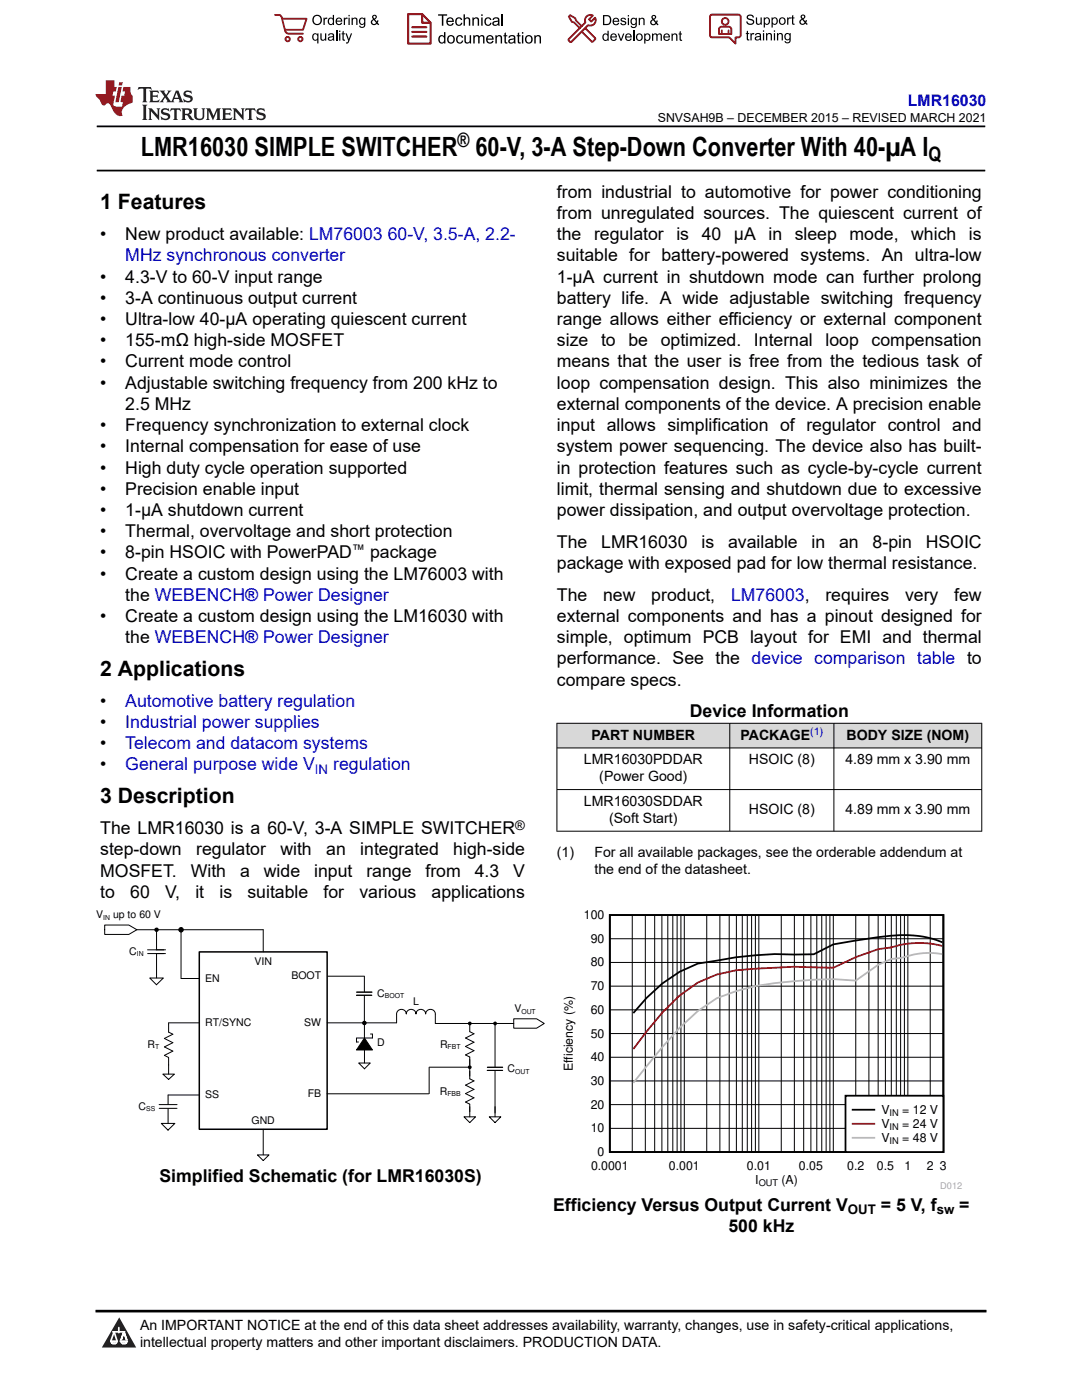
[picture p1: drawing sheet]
<svg xmlns="http://www.w3.org/2000/svg" width="216mm" height="279mm" viewBox="0 0 216 279" stroke-linecap="round" stroke-linejoin="round" font-family="sans-serif">
<defs><g id="words">
<text font-size="5.3" x="28.1" y="31.2">LMR16030 SIMPLE SWITCHER 60-V, 3-A Step-Down Converter With 40-µA I</text>
<g font-size="4.2">
<text x="20" y="41.8">1 Features</text>
<text x="20" y="134.9">2 Applications</text>
<text x="20" y="160.3">3 Description</text>
</g>
<g font-size="4">
<text x="91.3" y="29.4">®</text>
<text x="185.3" y="32.2">Q</text>
</g>
<g font-size="3.5">
<text x="111.1" y="39.5">from industrial to automotive for power conditioning</text>
<text x="20" y="47.9">•</text>
<text x="25" y="47.9">New product available: LM76003 60-V, 3.5-A, 2.2-</text>
<text x="111.1" y="43.7">from unregulated sources. The quiescent current of</text>
<text x="111.1" y="47.9">the</text>
<text x="118.5" y="47.9">regulator is</text>
<text x="140" y="47.9">40</text>
<text x="146.4" y="47.9">µA</text>
<text x="153.3" y="47.9">in</text>
<text x="158.6" y="47.9">sleep</text>
<text x="169.5" y="47.9">mode,</text>
<text x="181.8" y="47.9">which</text>
<text x="193.3" y="47.9">is</text>
<text x="111.1" y="52.2">suitable for battery-powered systems. An ultra-low</text>
<text x="20" y="56.4">•</text>
<text x="25" y="56.4">4.3-V to 60-V input range</text>
<text x="111.1" y="56.4">1-μA current in shutdown mode can further prolong</text>
<text x="20" y="60.6">•</text>
<text x="20" y="64.9">•</text>
<text x="25" y="60.6">3-A continuous output current</text>
<text x="25" y="64.9">Ultra-low 40-µA operating quiescent current</text>
<text x="111.1" y="64.9">range allows either efficiency or external component</text>
<text x="111.1" y="60.6">battery life. A wide adjustable switching frequency</text>
<text x="20" y="69.1">•</text>
<text x="25" y="69.1">155-mΩ high-side MOSFET</text>
<text x="111.1" y="69.1">size</text>
<text x="119.9" y="69.1">to</text>
<text x="125.4" y="69.1">be</text>
<text x="131.8" y="69.1">optimized.</text>
<text x="150.4" y="69.1">Internal</text>
<text x="164.7" y="69.1">loop</text>
<text x="173.9" y="69.1">compensation</text>
<text x="20" y="73.3">•</text>
<text x="20" y="77.6">•</text>
<text x="25" y="73.3">Current mode control</text>
<text x="25" y="77.6">Adjustable switching frequency from 200 kHz to</text>
<text x="111.1" y="73.3">means that the user is free from the tedious task of</text>
<text x="111.1" y="77.6">loop compensation design. This also minimizes the</text>
<text x="25" y="81.8">2.5 MHz</text>
<text x="111.1" y="81.8">external components of the device. A precision enable</text>
<text x="20" y="86">•</text>
<text x="25" y="86">Frequency synchronization to external clock</text>
<text x="111.1" y="86">input allows simplification of regulator control and</text>
<text x="20" y="90.3">•</text>
<text x="20" y="94.5">•</text>
<text x="25" y="90.3">Internal compensation for ease of use</text>
<text x="25" y="94.5">High duty cycle operation supported</text>
<text x="111.1" y="90.3">system power sequencing. The device also has built-</text>
<text x="111.1" y="94.5">in protection features such as cycle-by-cycle current</text>
<text x="20" y="98.7">•</text>
<text x="25" y="98.7">Precision enable input</text>
<text x="111.1" y="98.7">limit, thermal sensing and shutdown due to excessive</text>
<text x="20" y="103">•</text>
<text x="20" y="107.2">•</text>
<text x="25" y="103">1-µA shutdown current</text>
<text x="25" y="107.2">Thermal, overvoltage and short protection</text>
<text x="111.1" y="103">power dissipation, and output overvoltage protection.</text>
<text x="20" y="111.4">•</text>
<text x="25" y="111.4">8-pin HSOIC with PowerPAD</text>
<text x="73.8" y="111.4">package</text>
<text x="111.1" y="113.6">package with exposed pad for low thermal resistance.</text>
<text x="111.1" y="109.3">The</text>
<text x="120" y="109.3">LMR16030</text>
<text x="140" y="109.3">is</text>
<text x="145.3" y="109.3">available</text>
<text x="161.9" y="109.3">in</text>
<text x="167.4" y="109.3">an</text>
<text x="174.1" y="109.3">8-pin</text>
<text x="184.7" y="109.3">HSOIC</text>
<text x="20" y="115.7">•</text>
<text x="25" y="115.7">Create a custom design using the LM76003 with</text>
<text x="25" y="119.9">the WEBENCH® Power Designer</text>
<text x="111.1" y="119.9">The</text>
<text x="120.3" y="119.9">new</text>
<text x="130" y="119.9">product,</text>
<text x="164.7" y="119.9">requires</text>
<text x="180.6" y="119.9">very</text>
<text x="190.4" y="119.9">few</text>
<text x="20" y="124.1">•</text>
<text x="25" y="124.1">Create a custom design using the LM16030 with</text>
<text x="111.1" y="124.1">external components and has a pinout designed for</text>
<text x="25" y="128.4">the WEBENCH® Power Designer</text>
<text x="111.1" y="128.4">simple, optimum PCB layout for EMI and thermal</text>
<text x="111.1" y="132.6">performance. See the device comparison table to</text>
<text x="111.1" y="136.8">compare specs.</text>
<text x="20" y="141.1">•</text>
<text x="137.6" y="143.2">Device Information</text>
<text x="20" y="145.3">•</text>
<text x="20" y="149.5">•</text>
<text x="20" y="153.8">•</text>
<text x="20" y="166.5">The LMR16030 is a 60-V, 3-A SIMPLE SWITCHER</text>
<text x="20" y="170.7">step-down</text>
<text x="39.2" y="170.7">regulator</text>
<text x="55.9" y="170.7">with</text>
<text x="65.1" y="170.7">an</text>
<text x="71.9" y="170.7">integrated</text>
<text x="90.5" y="170.7">high-side</text>
<text x="20" y="174.9">MOSFET.</text>
<text x="20" y="179.2">to</text>
<text x="26" y="179.2">60</text>
<text x="32.9" y="179.2">V,</text>
<text x="38.1" y="174.9">With</text>
<text x="39" y="179.2">it</text>
<text x="43.8" y="179.2">is</text>
<text x="47.9" y="174.9">a</text>
<text x="49.4" y="179.2">suitable</text>
<text x="52.6" y="174.9">wide</text>
<text x="62.7" y="174.9">input</text>
<text x="64.6" y="179.2">for</text>
<text x="71.7" y="179.2">various</text>
<text x="73.1" y="174.9">range</text>
<text x="84.9" y="174.9">from</text>
<text x="86.1" y="179.2">applications</text>
<text x="94.7" y="174.9">4.3</text>
<text x="102.4" y="174.9">V</text>
<text x="31.8" y="235.9">Simplified Schematic (for LMR16030S)</text>
<text x="110.4" y="241.7">Efficiency Versus Output Current V</text>
<text x="145.4" y="245.9">500 kHz</text>
<text x="175.8" y="241.7">= 5 V, f</text>
<text x="191.4" y="241.7">=</text>
</g>
<g font-size="3.5" fill="#00f">
<text x="25" y="52.2">MHz synchronous converter</text>
<text x="145.9" y="119.9">LM76003,</text>
<text x="25" y="141.1">Automotive battery regulation</text>
<text x="25" y="145.3">Industrial power supplies</text>
<text x="25" y="149.5">Telecom and datacom systems</text>
<text x="25" y="153.8">General purpose wide V</text>
<text x="66.5" y="153.8">regulation</text>
</g>
<text font-size="3.2" fill="#00f" x="181.1" y="21.1">LMR16030</text>
<g font-size="2.8">
<text x="118.1" y="147.6">PART NUMBER</text>
<text x="147.8" y="147.6">PACKAGE</text>
<text x="168.9" y="147.6">BODY SIZE (NOM)</text>
<text x="116.5" y="152.5">LMR16030PDDAR</text>
<text x="119.6" y="155.9">(Power Good)</text>
<text x="149.4" y="152.5">HSOIC (8)</text>
<text x="168.7" y="152.5">4.89 mm x 3.90 mm</text>
<text x="116.5" y="160.9">LMR16030SDDAR</text>
<text x="121.5" y="164.2">(Soft Start)</text>
<text x="149.4" y="162.5">HSOIC (8)</text>
<text x="168.7" y="162.5">4.89 mm x 3.90 mm</text>
<text x="111.1" y="171">(1)</text>
<text x="118.6" y="171">For all available packages, see the orderable addendum at</text>
<text x="118.6" y="174.4">the end of the datasheet.</text>
<text x="27.9" y="265.5">An IMPORTANT NOTICE at the end of this data sheet addresses availability, warranty, changes, use in safety-critical applications,</text>
<text x="27.9" y="268.9">intellectual property matters and other important disclaimers. PRODUCTION DATA.</text>
</g>
<g font-size="2.6">
<text x="70.2" y="110.6">™</text>
<text x="102.8" y="165.6">®</text>
<text x="169.2" y="242.4">OUT</text>
<text x="186.9" y="242.4">sw</text>
</g>
<text font-size="2.6" fill="#00f" x="62.8" y="154.5">IN</text>
<g font-size="2.5">
<text x="131.2" y="24.3">SNVSAH9B – DECEMBER 2015 – REVISED MARCH 2021</text>
<text x="116.5" y="183.4">100</text>
<text x="117.9" y="188.2">90</text>
<text x="117.9" y="197.6">70</text>
<text x="117.9" y="192.9">80</text>
<text x="117.9" y="202.3">60</text>
<text x="117.9" y="207.1">50</text>
<text x="114.3" y="213.8" transform="rotate(-90 114.3 213.8)">Efficiency (%)</text>
<text x="117.9" y="211.8">40</text>
<text x="117.9" y="221.3">20</text>
<text x="117.9" y="216.5">30</text>
<text x="117.9" y="226">10</text>
<text x="175.9" y="222.3">V</text>
<text x="175.9" y="225.1">V</text>
<text x="175.9" y="227.9">V</text>
<text x="180" y="222.3">= 12 V</text>
<text x="180" y="225.1">= 24 V</text>
<text x="180" y="227.9">= 48 V</text>
<text x="117.9" y="233.5">0.0001</text>
<text x="119.2" y="230.7">0</text>
<text x="133.5" y="233.5">0.001</text>
<text x="149" y="233.5">0.01</text>
<text x="159.4" y="233.5">0.05</text>
<text x="169.1" y="233.5">0.2</text>
<text x="175" y="233.5">0.5</text>
<text x="180.5" y="233.5">1</text>
<text x="184.9" y="233.5">2 3</text>
<text x="150.7" y="236.3">I</text>
<text x="155.9" y="236.3">(A)</text>
</g>
<text font-size="2.1" fill="#00f" x="161.7" y="146.7">(1)</text>
<g font-size="2.1">
<text x="19.2" y="183.2">V</text>
<text x="22.6" y="183.2">up to 60 V</text>
<text x="25.8" y="190.6">C</text>
<text x="41" y="195.9">EN</text>
<text x="50.8" y="192.6">VIN</text>
<text x="58.1" y="195.5">BOOT</text>
<text x="75.3" y="199">C</text>
<text x="82.4" y="200.6">L</text>
<text x="102.6" y="202.1">V</text>
<text x="29.4" y="209.1">R</text>
<text x="41" y="204.8">RT/SYNC</text>
<text x="60.7" y="204.8">SW</text>
<text x="75.2" y="208.8">D</text>
<text x="87.8" y="209.1">R</text>
<text x="101.3" y="214">C</text>
<text x="27.7" y="221.4">C</text>
<text x="41" y="219.2">SS</text>
<text x="61.4" y="218.9">FB</text>
<text x="87.8" y="218.5">R</text>
<text x="50.2" y="224.3">GND</text>
</g>
<g font-size="1.8">
<text x="177.5" y="222.8">IN</text>
<text x="177.5" y="225.6">IN</text>
<text x="177.5" y="228.4">IN</text>
<text x="151.4" y="236.7">OUT</text>
</g>
<text font-size="1.8" fill="#a8a8a8" x="187.6" y="237.4">D012</text>
<g font-size="1.4">
<text x="20.6" y="183.5">IN</text>
<text x="27.3" y="190.9">IN</text>
<text x="76.8" y="199.3">BOOT</text>
<text x="104" y="202.3">OUT</text>
<text x="31" y="209.4">T</text>
<text x="89.3" y="209.3">FBT</text>
<text x="102.8" y="214.3">OUT</text>
<text x="29.2" y="221.7">SS</text>
<text x="89.3" y="218.7">FBB</text>
</g>
</g></defs>
<path d="M19.3 25.2h177.3M19.3 34h177.3" fill="none" stroke="#000" stroke-width=".35"/>
<g fill="#d8d8d8">
<path d="M111.1 144.3h84.8v5h-84.8z" fill-rule="evenodd"/>
<path d="M111.2 144.4h34.4v4.8h-34.4z" fill-rule="evenodd"/>
<path d="M145.7 144.4h20.6v4.8h-20.6z" fill-rule="evenodd"/>
<path d="M166.5 144.4h29.3v4.8h-29.3z" fill-rule="evenodd"/>
</g>
<g fill="none" stroke="#000" stroke-width=".2">
<path d="M111.1 144.3h84.9M111.1 149.3h84.9M111.1 157.6h84.9M111.1 144.3v21.6M145.6 144.3v21.6M166.4 144.3v21.6M195.9 144.3v21.6M111.1 165.9h84.9M20.9 184.6h4.8l1.6 .9-1.6 1h-4.8zM27.3 185.5h25.2v4.5M29.4 189.6h3.6M29.5 190.3h3.5"/>
<path d="M29.9 195.2h2.7l-1.4 1.3zM31.2 185.8v3.7M31.2 190.4v4.8M36.1 185.5v9.8M36.2 195.3h3.5M65.4 194.8h7.3M71.1 198.6h3.1M71.2 198h3M72.7 194.9v3M72.7 198.7v8.5M32.5 214.4h2.3l-1.2 1zM33.6 204.1h6.1"/>
<path d="M33.6 204.2v1.8M33.6 206l.9 .4-1.7 .8 1.7 .9-1.7 .8 1.7 .9-1.7 .8 .8 .4v3.4M39.8 218.5h-6.3v1.9M65.3 218.3h20.3M65.3 204.1h13.8v-1.7a.97 .97 0 0 1 1-1 .97 .97 0 0 1 1 1 .97 .97 0 0 1 .9-1 .97 .97 0 0 1 1 1 .97 .97 0 0 1 1-1 .97 .97 0 0 1 .9 1 .97 .97 0 0 1 1-1 .97 .97 0 0 1 1 1v1.8M71.1 207.2v.8h.4M71.6 212.1h2.3l-1.2 1.2zM72.7 207.2l1.6 2.3h-3.2zM72.7 209.6v2.5M73.9 206.4h.4M74.3 206.4v.8h-3.2M85.6 213h8"/>
<path d="M85.6 213.1v5.1M86.9 204.3h15.5M93.7 204.4v1.5l.9 .4-1.7 .9 1.7 .8-1.7 .8 1.7 .9-1.7 .8 .8 .5v4.3l.9 .4-1.7 .9 1.7 .8-1.7 .9 1.7 .8-1.7 .8 .8 .5v2.5M97.2 213.6h3.1M97.2 213h3.1M98.8 204.6v8.3M98.8 213.8v9.1M102.5 203.3h4.6l1.5 1-1.5 .9h-4.6zM31.7 220.4h3.6M31.8 221.2h3.5M32.2 224.2h2.7l-1.4 1.3zM33.5 221.2v3"/>
<path d="M51.4 230.5h2.3l-1.2 1.1zM52.5 225.4v5.1M92.6 222.9h2.3l-1.2 1.1zM97.6 222.9h2.3l-1.1 1.1z"/>
<circle cx="36.1" cy="185.5" r=".44"/>
</g>
<path d="M39.8 190h25.5v35.4h-25.5z" fill="none" stroke="#000" stroke-width=".3"/>
<g fill="#000">
<path d="M72.7 207.2l1.6 2.3h-3.2z"/>
<circle cx="31.2" cy="185.5" r=".44"/>
<circle cx="36.1" cy="185.5" r=".44"/>
<circle cx="72.7" cy="204.2" r=".45"/>
<circle cx="93.7" cy="204.3" r=".38"/>
<circle cx="93.7" cy="213" r=".38"/>
<circle cx="98.8" cy="204.3" r=".38"/>
</g>
<path d="M111.9 181.6h80.1v55.8h-80.1z" fill-rule="evenodd" fill="#fff"/>
<path d="M121.7 182.6h66.5v47.3h-66.5zM188.1 188.1a19.8 19.8 0 0 0-10.3-1.4l-2.6 .3-8.9 1.5-3.9 1.9-3.9 .1a65 65 0 0 0-15.5 1.2l-3.8 .6a28.9 28.9 0 0 0-12.8 9.9" fill="none" stroke="#000" stroke-width=".36"/>
<g fill="none" stroke="#000" stroke-width=".2">
<path d="M121.7 196.8h66.5M121.7 192.1h66.5M121.7 187.3h66.5M126.2 182.6v47.3M128.8 182.6v47.3M130.6 182.6v47.3M132.1 182.6v47.3M133.3 182.6v47.3M134.3 182.6v47.3M135.1 182.6v47.3M135.9 182.6v47.3M136.5 182.6v47.3"/>
<path d="M141 182.6v47.3M143.6 182.6v47.3M145.5 182.6v47.3M146.9 182.6v47.3M148.1 182.6v47.3M149.1 182.6v47.3M150 182.6v47.3M150.7 182.6v47.3M151.4 182.6v47.3M155.9 182.6v47.3M158.5 182.6v47.3M160.4 182.6v47.3"/>
<path d="M161.8 182.6v47.3M163 182.6v47.3M164 182.6v47.3M164.8 182.6v47.3M165.6 182.6v47.3M166.3 182.6v47.3M170.8 182.6v47.3M173.4 182.6v47.3M175.2 182.6v47.3M176.7 182.6v47.3M177.8 182.6v47.3M178.8 182.6v47.3"/>
<path d="M179.7 182.6v47.3M180.5 182.6v47.3M181.2 182.6v47.3M185.6 182.6v47.3M121.7 215.7h66.5M121.7 211h66.5M121.7 206.3h66.5M121.7 201.5h66.5M121.7 225.2h66.5M121.7 220.5h66.5"/>
</g>
<path d="M188.1 188.8a17.9 17.9 0 0 0-10.3 .3l-2.6 .3-4.4 1.6-4.5 2.1a112.6 112.6 0 0 0-19.5 .5l-3.8 .9-3.8 1.6-3.6 2.6-3.4 3.4-3.2 3.7-2.6 3.6" fill="none" stroke="#f00" stroke-width=".36"/>
<path d="M188.1 190.4a15.4 15.4 0 0 0-8.4 .8l-1.9 .2-2.6 1.1-4.4 3.2a77.9 77.9 0 0 0-20.1 1.1l-3.9 1-3.8 1.4-3.8 2.6-3.6 3.3-3.4 3.9-5.8 7.1" fill="none" stroke="#b8b8b8" stroke-width=".36"/>
<path d="M168.7 218.7h19.5v11.2h-19.5z" fill-rule="evenodd" fill="#fff"/>
<path d="M168.7 218.7h19.5v11.2h-19.5zM170.1 221.5h4.4" fill="none" stroke="#000" stroke-width=".36"/>
<path d="M170.1 224.3h4.4" fill="none" stroke="#f00" stroke-width=".36"/>
<path d="M170.1 227.1h4.4" fill="none" stroke="#b8b8b8" stroke-width=".36"/>
<path d="M0 0h215.9v23.8h-215.9z" fill-rule="evenodd" fill="#fff"/>
<path d="M27.7 17.4l-.2 .6 .5-.3h.6v.1v2.2l-.2 .4h1l-.2-.4v-2.2v-.1h.5l.5 .3-.1-.6zM29.8 18.1l.2 .4v1.5l-.2 .4h1.9l.1-.6a1.08 1.08 0 0 1-1.3 .2v-.7h.6l.4 .2v-.6l-.4 .2h-.6v-.6l.2-.1a1 1 0 0 1 1 .2l-.1-.5zM31.8 18.1l1 1.1-1 1.2h.9l-.2-.2 .4-.7 .5 .7-.2 .2h1.6l-.2-.2 .1-.4h1l.1 .4-.1 .2h.9l-.2-.3-.8-2h-.5l-1 2.2-.8-1.1 .9-1.1h-.8l.2 .2-.5 .7-.3-.7 .1-.2zM35.2 18.5l.4 1h-.8zM36.8 18.2a.65 .65 0 0 0-.2 .7 .65 .65 0 0 0 .6 .5l.7 .2 .1 .2a.79 .79 0 0 1-.7 .4 .79 .79 0 0 1-.7-.5l.1 .7 .2-.1a.93 .93 0 0 0 1.1 .1 .93 .93 0 0 0 .4-1 1.46 1.46 0 0 0-1.2-.6l-.1-.3a1.09 1.09 0 0 1 1.2 .2l-.2-.6-.1 .1-.6-.2zM28.4 20.9l.2 .4v2.3l-.2 .3h1l-.2-.3v-2.3l.2-.4zM29.6 21.6l.2 .4v1.6l-.2 .3h.8l-.3-.3v-1.4l1.7 1.8v-2l.2-.4h-.8l.2 .2 .1 1.1-1.2-1.3zM32.3 21.8a.65 .65 0 0 0-.2 .7 .65 .65 0 0 0 .7 .4l.6 .2 .1 .2a.79 .79 0 0 1-.7 .4 .79 .79 0 0 1-.7-.5l.1 .7 .2-.1a.93 .93 0 0 0 1.1 .1 .93 .93 0 0 0 .4-.9 1.46 1.46 0 0 0-1.2-.6l-.1-.4a1.09 1.09 0 0 1 1.2 .2l-.2-.6-.1 .1-.6-.1zM34.1 21.6l-.1 .7a.63 .63 0 0 1 .7-.4l.1 1.7-.3 .3h1l-.2-.3v-1.7a.66 .66 0 0 1 .8 .4l-.1-.7zM36.2 21.6l.2 .4v1.6l-.2 .3h.9l-.2-.2v-.7h.5l.1 .2a.79 .79 0 0 0 1.2 .6l-1-.9a.61 .61 0 0 0 .6-.6 .61 .61 0 0 0-.5-.6zM36.9 21.9h.2a.47 .47 0 0 1 .5 .1 .47 .47 0 0 1 .1 .5l-.2 .2h-.6zM38.5 21.6l.2 .2a2.27 2.27 0 0 0 .4 2 1.04 1.04 0 0 0 1.7-.7v-1.3l.2-.2h-.8l.2 .4v1.1a.6 .6 0 0 1-.6 .6 .6 .6 0 0 1-.6-.6v-1.1l.3-.4zM41.1 21.6l.2 .4v1.6l-.2 .3h.7l-.2-.3v-1.5l.9 1.9 .8-1.9v1.5l-.2 .3h1l-.3-.3v-1.6l.3-.4h-.8l-.7 1.5-.7-1.5zM44.3 21.6l.2 .4v1.6l-.2 .3h1.9l.1-.5a1.09 1.09 0 0 1-1.3 .1v-.6h.6l.4 .1v-.6l-.4 .2h-.6v-.6l.2-.1a1.01 1.01 0 0 1 1 .3l-.1-.6zM46.4 21.6l.3 .4v1.6l-.3 .3h.8l-.2-.3v-1.4l1.6 1.8v-2l.2-.4h-.7l.2 .2v1.1l-1.2-1.3zM49 21.6l-.1 .7a.63 .63 0 0 1 .8-.4v1.7l-.3 .3h1l-.2-.3v-1.7a.66 .66 0 0 1 .8 .4l-.1-.7zM51.4 21.8a.65 .65 0 0 0-.2 .7 .65 .65 0 0 0 .6 .4l.6 .2 .2 .2a.79 .79 0 0 1-.8 .4 .79 .79 0 0 1-.6-.5l.1 .7 .2-.1a.93 .93 0 0 0 1 .1 .93 .93 0 0 0 .5-.9 1.46 1.46 0 0 0-1.3-.6l-.1-.4a1.09 1.09 0 0 1 1.3 .2l-.2-.6-.2 .1-.5-.1z" fill="#231f20"/>
<path d="M21.1 16v2.8h-2.1l.1 .3 .9 1a.95 .95 0 0 0 .9 .9 .59 .59 0 0 1 .6-.4 .59 .59 0 0 1 .5 .4l.4 .8a1.59 1.59 0 0 0 2.1 1.3 1.61 1.61 0 0 1 1-2.2l1-.4-.1-1.5a1.59 1.59 0 0 1-.4-1.6h-1.4l-.2 .9h.5l-.1 .8h-.5l-.2 1v.2l.4 .1-.2 .9h-.6a.73 .73 0 0 1-1.1-.7l.3-1.5h-.5l.2-.8h.5l.2-.9h-.5v-1.4zM23.6 17.4l-.6 3h.7l.6-3zM23.8 16.4l-.1 .7h.7l.1-.7z" fill="#ed1c24"/>
<g fill="#000">
<path d="M62.3 4a1 1 0 0 1 2 0 1 1 0 0 1-2 0zM62.8 3.4a.78 .78 0 0 0-.1 1.1 .78 .78 0 0 0 1.1 .1 .78 .78 0 0 0 .1-1.1 .78 .78 0 0 0-1.1-.1z" fill-rule="evenodd"/>
<path d="M62.5 6.8l.4-.2 .4 .3v-.2h.2v2h-.2v-.7a.68 .68 0 0 1-.9-.1 .68 .68 0 0 1 0-.9zM62.6 7a.51 .51 0 0 0-.1 .6 .51 .51 0 0 0 .7 .2 .51 .51 0 0 0 .1-.7 .51 .51 0 0 0-.7-.1z" fill-rule="evenodd"/>
<path d="M64.5 3.5h.3v.3l.1-.3h.3l.1 .1-.1 .2a.32 .32 0 0 0-.3 0 .32 .32 0 0 0-.1 .4v.8h-.3z" fill-rule="evenodd"/>
<path d="M63.9 6.7h.3v.8a.36 .36 0 0 0 .3 .4 .36 .36 0 0 0 .4-.5v-.7h.2v1.4h-.2v-.2a.51 .51 0 0 1-.6 .2 .51 .51 0 0 1-.4-.5z" fill-rule="evenodd"/>
<path d="M65.6 3.7l.4-.2 .4 .2v-.7h.3v2h-.3v-.2a.7 .7 0 0 1-1-.1 .7 .7 0 0 1 .2-1zM65.8 3.8a.51 .51 0 0 0-.1 .7 .51 .51 0 0 0 .6 .2 .51 .51 0 0 0 .1-.7 .51 .51 0 0 0-.6-.2z" fill-rule="evenodd"/>
<path d="M65.6 6.8a.66 .66 0 0 1 .8-.1 .66 .66 0 0 1 .3 .8v.6h-.2l-.1-.2a.52 .52 0 0 1-.7 .2 .52 .52 0 0 1-.2-.6l.3-.2a.42 .42 0 0 0 .6-.3l-.3-.2-.3 .1-.1 .2h-.3zM65.7 7.6a.35 .35 0 0 0 .3 .4 .35 .35 0 0 0 .4-.4v-.2z" fill-rule="evenodd"/>
<path d="M67.7 6.1h.2v.3h-.2zM67.7 6.7h.2v1.4h-.2z" fill-rule="evenodd"/>
<path d="M67.1 3.7a.68 .68 0 0 1 .9-.1 .68 .68 0 0 1 .3 .7h-1.1a.42 .42 0 0 0 .3 .5 .42 .42 0 0 0 .5-.3h.3a.73 .73 0 0 1-1.1 .4 .73 .73 0 0 1-.1-1.2zM67.4 3.8l-.2 .3h.8l-.2-.4z" fill-rule="evenodd"/>
<path d="M68.6 3.5h.2v.3l.2-.3h.3l.1 .1-.1 .2a.32 .32 0 0 0-.4 0 .32 .32 0 0 0-.1 .4v.8h-.2z" fill-rule="evenodd"/>
<path d="M68.3 6.3l.3-.1v.5h.2v.1h-.2v.9l.3 .4a.36 .36 0 0 1-.4 0 .36 .36 0 0 1-.2-.4v-.9h-.1v-.1h.1z" fill-rule="evenodd"/>
<path d="M68.9 6.7h.3l.4 1.1 .4-1.1h.3l-.6 1.4a.51 .51 0 0 1-.6 .6l-.1-.3h.3l.2-.3z" fill-rule="evenodd"/>
<path d="M69.5 3h.3v.3h-.3zM69.5 3.5h.3v1.5h-.3z" fill-rule="evenodd"/>
<path d="M70.2 3.5h.2v.2a.52 .52 0 0 1 .6-.2 .52 .52 0 0 1 .3 .6v.9h-.2v-.9a.34 .34 0 0 0-.3-.4 .34 .34 0 0 0-.4 .3v1h-.2z" fill-rule="evenodd"/>
<path d="M71.8 3.7l.4-.2 .5 .2v-.2h.2v1.3a.64 .64 0 0 1-.5 .8 .64 .64 0 0 1-.7-.5h.2a.41 .41 0 0 0 .5 .2 .41 .41 0 0 0 .2-.5 .69 .69 0 0 1-.9-.1 .69 .69 0 0 1 .1-1zM72 3.8a.5 .5 0 0 0-.1 .7 .5 .5 0 0 0 .7 .1 .5 .5 0 0 0 .1-.6 .5 .5 0 0 0-.7-.2z" fill-rule="evenodd"/>
<path d="M74.4 3.1a.47 .47 0 0 1 .7 .1 .47 .47 0 0 1-.3 .7l.4 .4 .1-.3 .2 .1-.1 .4 .3 .3-.2 .2-.3-.3a.63 .63 0 0 1-1 .1 .63 .63 0 0 1 .3-1l-.3-.4zM74.5 3.4a.27 .27 0 0 0 .5 0 .27 .27 0 0 0-.5 0zM74.4 4.1a.4 .4 0 0 0 0 .6 .4 .4 0 0 0 .6-.1l-.4-.6z" fill-rule="evenodd"/>
<path d="M87.4 2.9h1.8v.2h-.7v2h-.3v-2h-.8z" fill-rule="evenodd"/>
<path d="M87.6 7.2l.5-.2 .5 .2v-.8h.3v2.3h-.3v-.2a.76 .76 0 0 1-1-.1 .76 .76 0 0 1-.1-1zM87.9 7.4a.58 .58 0 0 0-.2 .7 .58 .58 0 0 0 .8 .2 .58 .58 0 0 0 .1-.7 .58 .58 0 0 0-.7-.2z" fill-rule="evenodd"/>
<path d="M89.5 7.2a.81 .81 0 0 1 1.1 .1 .81 .81 0 0 1-.2 1.2 .81 .81 0 0 1-1.1-.2l-.1-.7zM89.6 7.4a.57 .57 0 0 0 0 .8 .57 .57 0 0 0 .8 0 .57 .57 0 0 0 0-.7 .57 .57 0 0 0-.8-.1z" fill-rule="evenodd"/>
<path d="M89.3 3.7a.77 .77 0 0 1 .9-.2 .77 .77 0 0 1 .4 .9h-1.3a.48 .48 0 0 0 .4 .5 .48 .48 0 0 0 .6-.3h.3a.83 .83 0 0 1-1.3 .4 .83 .83 0 0 1 0-1.3zM89.5 3.8l-.2 .4h1l-.3-.5z" fill-rule="evenodd"/>
<path d="M91 3.7a.7 .7 0 0 1 1.2 .3h-.2a.45 .45 0 0 0-.6-.3 .45 .45 0 0 0-.3 .6 .45 .45 0 0 0 .3 .6 .45 .45 0 0 0 .6-.4l.3 .1a.76 .76 0 0 1-1.1 .5 .76 .76 0 0 1-.3-1.1z" fill-rule="evenodd"/>
<path d="M91.2 7.2a.7 .7 0 0 1 1.2 .3l-.3 .1a.45 .45 0 0 0-.5-.4 .45 .45 0 0 0-.3 .7 .45 .45 0 0 0 .3 .6 .45 .45 0 0 0 .6-.4h.2a.76 .76 0 0 1-1 .5 .76 .76 0 0 1-.4-1.1z" fill-rule="evenodd"/>
<path d="M92.5 2.9h.3v.8a.59 .59 0 0 1 .7-.2 .59 .59 0 0 1 .3 .6v1h-.2v-1a.4 .4 0 0 0-.5-.4 .4 .4 0 0 0-.3 .5v.9h-.3z" fill-rule="evenodd"/>
<path d="M92.7 7h.2v.9a.41 .41 0 0 0 .5 .6 .41 .41 0 0 0 .3-.6v-.9h.3v1.7h-.3v-.3a.58 .58 0 0 1-.7 .3 .58 .58 0 0 1-.3-.7z" fill-rule="evenodd"/>
<path d="M94.3 3.5h.2v.2a.59 .59 0 0 1 .7-.2 .59 .59 0 0 1 .4 .6v1h-.3v-1a.41 .41 0 0 0-.4-.4 .41 .41 0 0 0-.4 .5v.9h-.2z" fill-rule="evenodd"/>
<path d="M94.4 7h.3v.3a.56 .56 0 0 1 1 0 .54 .54 0 0 1 .6-.3 .54 .54 0 0 1 .4 .5v1.2h-.3v-1.1a.34 .34 0 0 0-.3-.4 .34 .34 0 0 0-.4 .3v1.2h-.3v-1.1a.38 .38 0 0 0-.5-.3 .38 .38 0 0 0-.2 .5v.9h-.3z" fill-rule="evenodd"/>
<path d="M96 2.9h.3v.3h-.3zM96 3.5h.3v1.6h-.3z" fill-rule="evenodd"/>
<path d="M96.8 3.7a.7 .7 0 0 1 1.3 .3h-.3a.45 .45 0 0 0-.6-.3 .45 .45 0 0 0-.3 .6 .45 .45 0 0 0 .3 .6 .45 .45 0 0 0 .6-.4l.3 .1a.76 .76 0 0 1-1.1 .5 .76 .76 0 0 1-.3-1.1z" fill-rule="evenodd"/>
<path d="M97.2 7.2a.77 .77 0 0 1 .9-.1 .77 .77 0 0 1 .4 .8h-1.2a.48 .48 0 0 0 .3 .6 .48 .48 0 0 0 .6-.4l.3 .1a.83 .83 0 0 1-1.3 .3 .83 .83 0 0 1 0-1.3zM97.4 7.4l-.1 .3h.9l-.2-.4z" fill-rule="evenodd"/>
<path d="M98.8 7h.3v.3a.59 .59 0 0 1 .7-.3 .59 .59 0 0 1 .4 .7v1h-.3v-1a.41 .41 0 0 0-.5-.5 .41 .41 0 0 0-.3 .6v.9h-.3z" fill-rule="evenodd"/>
<path d="M98.4 3.7a.74 .74 0 0 1 1-.2 .74 .74 0 0 1 .3 .9v.7h-.3v-.2a.59 .59 0 0 1-.8 .3 .59 .59 0 0 1-.3-.8l1.1-.3a.42 .42 0 0 0-.4-.4 .42 .42 0 0 0-.5 .3h-.2zM98.6 4.5a.36 .36 0 0 0 .2 .5 .36 .36 0 0 0 .5-.2l.1-.5z" fill-rule="evenodd"/>
<path d="M100.7 6.6l.2-.1v.5h.3v.2h-.3v1l.1 .2h.2l.1 .3a.41 .41 0 0 1-.5-.1 .41 .41 0 0 1-.1-.4v-1h-.2v-.2h.2z" fill-rule="evenodd"/>
<path d="M101.6 7.2a.74 .74 0 0 1 .9-.2 .74 .74 0 0 1 .3 1l.1 .7h-.3v-.2a.59 .59 0 0 1-.8 .2 .59 .59 0 0 1-.3-.8l1-.3a.42 .42 0 0 0-.3-.4 .42 .42 0 0 0-.5 .3h-.3zM101.8 8.1a.36 .36 0 0 0 .1 .5 .36 .36 0 0 0 .5-.3l.2-.4z" fill-rule="evenodd"/>
<path d="M103.3 6.6l.3-.1v.5h.3v.2h-.3v1l.1 .2h.2v.3a.41 .41 0 0 1-.5-.1 .41 .41 0 0 1-.1-.4v-1h-.2v-.2h.2z" fill-rule="evenodd"/>
<path d="M104.1 6.4h.3v.3h-.3zM104.1 7h.3v1.7h-.3z" fill-rule="evenodd"/>
<path d="M105 7.2a.81 .81 0 0 1 1.1 .1 .81 .81 0 0 1-.1 1.2 .81 .81 0 0 1-1.2-.2v-.7zM105.2 7.4a.57 .57 0 0 0-.1 .8 .57 .57 0 0 0 .8 0 .57 .57 0 0 0 0-.7 .57 .57 0 0 0-.7-.1z" fill-rule="evenodd"/>
<path d="M106.6 7h.3v.3a.59 .59 0 0 1 .7-.3 .59 .59 0 0 1 .4 .7v1h-.3v-1a.41 .41 0 0 0-.5-.5 .41 .41 0 0 0-.3 .6v.9h-.3z" fill-rule="evenodd"/>
<path d="M120.3 3h.7a1 1 0 0 1 1 1 1 1 0 0 1-1 1h-.7zM120.6 3.2v1.6h.4a.77 .77 0 0 0 .7-.8 .77 .77 0 0 0-.7-.8z" fill-rule="evenodd"/>
<path d="M120.4 6.9l.4-.2 .4 .2v-.8h.3v2h-.3v-.1a.7 .7 0 0 1-.9-.2 .7 .7 0 0 1 .1-.9zM120.6 7a.51 .51 0 0 0-.1 .7 .51 .51 0 0 0 .6 .1 .51 .51 0 0 0 .1-.6 .51 .51 0 0 0-.6-.2z" fill-rule="evenodd"/>
<path d="M122 6.9a.68 .68 0 0 1 .8-.2 .68 .68 0 0 1 .3 .8h-1.1a.42 .42 0 0 0 .3 .5 .42 .42 0 0 0 .5-.3h.3a.73 .73 0 0 1-1.1 .3 .73 .73 0 0 1 0-1.1zM122.2 7l-.2 .3h.8l-.2-.4z" fill-rule="evenodd"/>
<path d="M122.4 3.7a.68 .68 0 0 1 .8-.1 .68 .68 0 0 1 .4 .8h-1.1a.42 .42 0 0 0 .3 .4 .42 .42 0 0 0 .5-.3l.3 .1a.73 .73 0 0 1-1.2 .3 .73 .73 0 0 1 0-1.2zM122.6 3.8l-.1 .3h.8l-.2-.3z" fill-rule="evenodd"/>
<path d="M123.9 3.7l.1-.1a.62 .62 0 0 1 .9 .3l-.2 .1a.29 .29 0 0 0-.3-.3 .29 .29 0 0 0-.3 .3l.1 .1a.58 .58 0 0 1 .6 .1 .58 .58 0 0 1 .1 .6 .67 .67 0 0 1-1.1-.2l.2-.1a.33 .33 0 0 0 .4 .4 .33 .33 0 0 0 .3-.4 .71 .71 0 0 1-.9-.6z" fill-rule="evenodd"/>
<path d="M123.3 6.7h.2l.4 1.2 .4-1.2h.3l-.6 1.4h-.2z" fill-rule="evenodd"/>
<path d="M125.3 3h.2v.3h-.2zM125.3 3.6h.2v1.4h-.2z" fill-rule="evenodd"/>
<path d="M124.9 6.9a.68 .68 0 0 1 .8-.2 .68 .68 0 0 1 .4 .8h-1.1a.42 .42 0 0 0 .3 .5 .42 .42 0 0 0 .5-.3h.3a.73 .73 0 0 1-1.2 .3 .73 .73 0 0 1 0-1.1zM125.1 7l-.1 .3h.8l-.2-.4z" fill-rule="evenodd"/>
<path d="M126 3.7l.4-.2 .4 .2v-.1h.3v1.2a.64 .64 0 0 1-.5 .8 .64 .64 0 0 1-.8-.5l.3 .1a.41 .41 0 0 0 .5 .2 .41 .41 0 0 0 .2-.6 .69 .69 0 0 1-.9-.1 .69 .69 0 0 1 .1-1zM126.2 3.9a.5 .5 0 0 0-.1 .6 .5 .5 0 0 0 .6 .2 .5 .5 0 0 0 .2-.7 .5 .5 0 0 0-.7-.1z" fill-rule="evenodd"/>
<path d="M126.9 7.4a.73 .73 0 0 1 1.4 0 .73 .73 0 0 1-1.4 0zM127.3 7a.5 .5 0 0 0-.1 .7 .5 .5 0 0 0 .7 0 .5 .5 0 0 0 0-.6 .5 .5 0 0 0-.6-.1z" fill-rule="evenodd"/>
<path d="M127.5 3.6h.2v.2a.52 .52 0 0 1 .6-.3 .52 .52 0 0 1 .3 .6v.9h-.2v-.9a.34 .34 0 0 0-.3-.4 .34 .34 0 0 0-.4 .3v1h-.2z" fill-rule="evenodd"/>
<path d="M128.5 6.7h.3v.2a.67 .67 0 0 1 .9 0 .67 .67 0 0 1 0 .9 .55 .55 0 0 1-.9 .2v.7h-.3zM128.9 7a.5 .5 0 0 0-.1 .7 .5 .5 0 0 0 .6 .1 .5 .5 0 0 0 .2-.6 .5 .5 0 0 0-.7-.2z" fill-rule="evenodd"/>
<path d="M130.1 6.7h.2v.2a.49 .49 0 0 1 .9 0l.4-.2a.42 .42 0 0 1 .5 .4v1h-.3v-.9a.3 .3 0 0 0-.2-.3 .3 .3 0 0 0-.4 .2v1h-.2v-.9a.33 .33 0 0 0-.5-.3 .33 .33 0 0 0-.2 .5v.7h-.2z" fill-rule="evenodd"/>
<path d="M130.1 3.1a.47 .47 0 0 1 .8 .1 .47 .47 0 0 1-.3 .7l.3 .4 .1-.2h.3l-.2 .5 .3 .3-.2 .2-.3-.3a.63 .63 0 0 1-1 .1 .63 .63 0 0 1 .3-1l-.2-.5zM130.2 3.5a.27 .27 0 0 0 .5 0 .27 .27 0 0 0-.5 0zM130.2 4.1a.4 .4 0 0 0 0 .7 .4 .4 0 0 0 .6-.2l-.5-.6z" fill-rule="evenodd"/>
<path d="M132.5 6.9a.68 .68 0 0 1 .9-.2 .68 .68 0 0 1 .3 .8h-1.1a.42 .42 0 0 0 .3 .5 .42 .42 0 0 0 .5-.3h.3a.73 .73 0 0 1-1.1 .3 .73 .73 0 0 1-.1-1.1zM132.7 7l-.1 .3h.8l-.2-.4z" fill-rule="evenodd"/>
<path d="M134 6.7h.2v.2a.52 .52 0 0 1 .6-.2 .52 .52 0 0 1 .4 .6v.8h-.3v-.8a.34 .34 0 0 0-.2-.4 .34 .34 0 0 0-.4 .2l-.1 1h-.2z" fill-rule="evenodd"/>
<path d="M135.6 6.3l.2-.1v.5h.3v.2h-.3v.8l.3 .4a.36 .36 0 0 1-.4 0 .36 .36 0 0 1-.1-.4v-.8h-.2v-.2h.2z" fill-rule="evenodd"/>
<path d="M149.2 3a.8 .8 0 0 1 1.2 .5h-.2a.44 .44 0 0 0-.5-.4 .44 .44 0 0 0-.4 .5l.2 .1a.9 .9 0 0 1 1 .8 .84 .84 0 0 1-.9 .5 .84 .84 0 0 1-.7-.7h.3a.52 .52 0 0 0 .5 .5 .52 .52 0 0 0 .5-.6l-.2-.1a.85 .85 0 0 1-1-.8z" fill-rule="evenodd"/>
<path d="M149 6.3l.3-.2v.5h.2v.2h-.2v.9l.2 .4a.36 .36 0 0 1-.4-.1 .36 .36 0 0 1-.1-.4v-.8h-.2v-.2h.2z" fill-rule="evenodd"/>
<path d="M149.7 6.6h.3v.2l.1-.2h.3l.1 .1-.1 .2a.32 .32 0 0 0-.3 0 .32 .32 0 0 0-.1 .4v.8h-.3z" fill-rule="evenodd"/>
<path d="M150.7 6.8a.66 .66 0 0 1 .9-.2 .66 .66 0 0 1 .3 .9v.6h-.2l-.1-.2a.52 .52 0 0 1-.7 .2 .52 .52 0 0 1-.2-.7l.2-.1a.42 .42 0 0 0 .7-.3l-.3-.2h-.3l-.1 .3-.3-.1zM150.9 7.5a.35 .35 0 0 0 .3 .5 .35 .35 0 0 0 .4-.4v-.3z" fill-rule="evenodd"/>
<path d="M150.8 3.5h.3v.8a.36 .36 0 0 0 .3 .5 .36 .36 0 0 0 .4-.5v-.8h.2v1.4h-.2v-.2a.51 .51 0 0 1-.6 .3 .51 .51 0 0 1-.4-.6z" fill-rule="evenodd"/>
<path d="M152.2 6.1h.3v.2h-.3zM152.2 6.6h.3v1.5h-.3z" fill-rule="evenodd"/>
<path d="M152.4 3.5h.2v.2a.67 .67 0 0 1 .9 0 .67 .67 0 0 1 .1 .9 .55 .55 0 0 1-1 .2v.7h-.2zM152.7 3.8a.5 .5 0 0 0-.1 .7 .5 .5 0 0 0 .7 .1 .5 .5 0 0 0 .1-.6 .5 .5 0 0 0-.7-.2z" fill-rule="evenodd"/>
<path d="M152.9 6.6h.2v.2a.52 .52 0 0 1 .6-.2 .52 .52 0 0 1 .3 .6v.9h-.2v-.9a.34 .34 0 0 0-.3-.4 .34 .34 0 0 0-.4 .2v1.1h-.2z" fill-rule="evenodd"/>
<path d="M153.9 3.5h.3v.2a.67 .67 0 0 1 .9 0 .67 .67 0 0 1 0 .9 .55 .55 0 0 1-.9 .2v.7h-.3zM154.3 3.8a.5 .5 0 0 0-.1 .7 .5 .5 0 0 0 .6 .1 .5 .5 0 0 0 .2-.6 .5 .5 0 0 0-.7-.2z" fill-rule="evenodd"/>
<path d="M154.4 6.1h.3v.2h-.3zM154.4 6.6h.3v1.5h-.3z" fill-rule="evenodd"/>
<path d="M155 6.6h.3v.2a.52 .52 0 0 1 .6-.2 .52 .52 0 0 1 .3 .6v.9h-.2v-.9a.34 .34 0 0 0-.3-.4 .34 .34 0 0 0-.4 .2v1.1h-.3z" fill-rule="evenodd"/>
<path d="M155.4 4.2a.75 .75 0 0 1 1.5 0 .75 .75 0 0 1-1.5 0zM155.8 3.8a.5 .5 0 0 0-.1 .7 .5 .5 0 0 0 .8 0 .5 .5 0 0 0 0-.7 .5 .5 0 0 0-.7 0z" fill-rule="evenodd"/>
<path d="M156.7 6.8l.4-.2 .5 .2v-.2h.2v1.3a.64 .64 0 0 1-.5 .7 .64 .64 0 0 1-.8-.4h.3a.41 .41 0 0 0 .5 .2 .41 .41 0 0 0 .2-.5 .69 .69 0 0 1-.9-.1 .69 .69 0 0 1 .1-1zM156.9 6.9a.5 .5 0 0 0-.1 .7 .5 .5 0 0 0 .6 .1 .5 .5 0 0 0 .2-.7 .5 .5 0 0 0-.7-.1z" fill-rule="evenodd"/>
<path d="M157.1 3.5h.2v.2l.1-.2h.3h.2l-.1 .3a.32 .32 0 0 0-.4 0 .32 .32 0 0 0-.1 .4v.7h-.2z" fill-rule="evenodd"/>
<path d="M158 3.1l.3-.1v.5h.2v.2h-.2v.8l.3 .4a.36 .36 0 0 1-.4 0 .36 .36 0 0 1-.2-.4v-.8h-.1v-.2h.1z" fill-rule="evenodd"/>
<path d="M159.9 3a.47 .47 0 0 1 .7 .1 .47 .47 0 0 1-.3 .7l.4 .5 .1-.3h.2l-.1 .5 .3 .3-.2 .2-.3-.3a.63 .63 0 0 1-1 .1 .63 .63 0 0 1 .3-1l-.3-.5zM160 3.4a.27 .27 0 0 0 .5 0 .27 .27 0 0 0-.5 0zM159.9 4.1a.4 .4 0 0 0 0 .6 .4 .4 0 0 0 .6-.2l-.4-.6z" fill-rule="evenodd"/>
</g>
<path d="M67.2 6.1v2M126.5 6.1v2" fill="none" stroke="#000" stroke-width=".25"/>
<g fill="none" stroke="#de0000" stroke-width=".37">
<path d="M54.9 3h.9a1.19 1.19 0 0 1 .6 1.2l.6 2.1a.85 .85 0 0 0 1 .4h2.5M56.3 3.7h4.9l-.7 2.2h-3.6M116.1 5.2l-1.2-1.1-.1-.5-1-.6-.3 .3 .6 1 .5 .2 1.1 1.1M116.8 5.6l1.9 2v.3l-.4 .4h-.3l-1.9-2zM116.8 5.6l.6-.6a1.07 1.07 0 0 0 1.2-.2 1.07 1.07 0 0 0 .1-1.3l-.7 .8-.5-.4 .8-.8a1.07 1.07 0 0 0-1.2 .2 1.07 1.07 0 0 0-.3 1.2l-3.3 3.3v.3l.3 .3h.2l2.1-2.1M141.7 3.1l.4-.2h5.3l.3 .2 .1 3.9-.2 .4-.8 .1v1.2l-1.3-1.2h-3.4l-.4-.2zM143.5 5.6l.5-.3 1.7 .1 .2 .5v.9h-2.4zM144 6.1v.7M145.4 6.1v.7"/>
<circle cx="57.4" cy="7.8" r=".44"/>
<circle cx="59.9" cy="7.8" r=".44"/>
<circle cx="144.7" cy="4.3" r=".67"/>
</g>
<path d="M100.2 2.9v2.2" fill="none" stroke="#000" stroke-width=".28"/>
<path d="M81.4 2.8h2.8v1.7h1.7v4.2h-4.5zM82.3 6.4h2.8M82.3 5.4h2.8M82.3 7.3h2.8M84.2 2.8l1.7 1.7" fill="none" stroke="#de0000" stroke-width=".42"/>
<path d="M0 261.4h215.9v18h-215.9z" fill-rule="evenodd" fill="#fff"/>
<path d="M23.8 262.9l3.4 6h-6.9z" fill="#231f20"/>
<path d="M22.1 267.7h1.3l-.4 .5h-.3a.55 .55 0 0 1-.6-.5z" fill-rule="evenodd" fill="#fff"/>
<path d="M22.1 267.7h1.3l-.4 .5h-.3a.55 .55 0 0 1-.6-.5z" fill="none" stroke="#231f20" stroke-width=".34"/>
<path d="M22.1 267.7h1.3l-.4 .5h-.5zM22.6 265.8h.1M22.6 265.8h2.3zM23.7 265.9h.1M23.7 264.9v1zM24 267.7h.1" fill="none" stroke="#fff" stroke-width=".34"/>
<path d="M24.7 265.8l-.7 1.9z" fill="#fff"/>
<path d="M24.7 265.8l-.7 1.9z" fill="none" stroke="#fff" stroke-width=".34"/>
<path d="M24.7 265.8l.7 1.9z" fill="#fff"/>
<path d="M24.7 265.8l.7 1.9zM25.3 267.7h.1" fill="none" stroke="#fff" stroke-width=".34"/>
<path d="M22.8 265.8l-.7 1.9z" fill="#fff"/>
<path d="M22.8 265.8l-.7 1.9z" fill="none" stroke="#fff" stroke-width=".34"/>
<path d="M22.8 265.8l.6 1.9z" fill="#fff"/>
<path d="M22.8 265.8l.6 1.9z" fill="none" stroke="#fff" stroke-width=".34"/>
<path d="M24.1 267.7h1.3a.65 .65 0 0 1-.6 .5 .65 .65 0 0 1-.7-.5z" fill-rule="evenodd" fill="#fff"/>
<path d="M24.1 267.7h1.3a.65 .65 0 0 1-.6 .5 .65 .65 0 0 1-.7-.5z" fill="none" stroke="#231f20" stroke-width=".34"/>
<path d="M24 267.7h.1M24.1 267.7h1.3l-.4 .5h-.5z" fill="none" stroke="#fff" stroke-width=".34"/>
<path d="M19 261.7h177.8" fill="none" stroke="#000" stroke-width=".53"/>
<use href="#words"/>
</svg>
